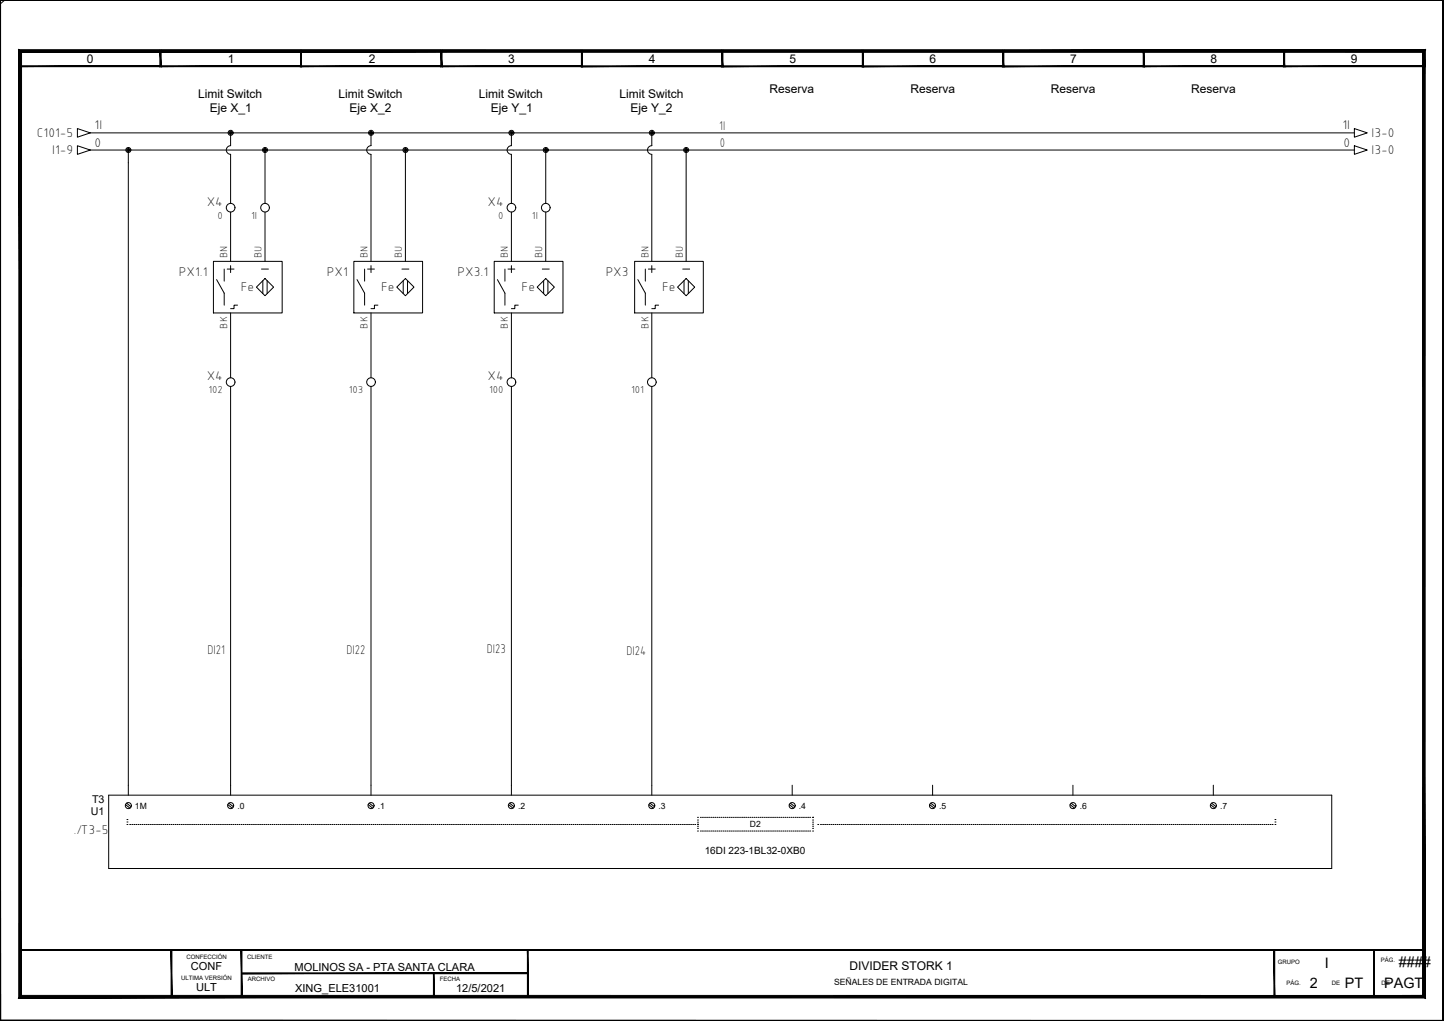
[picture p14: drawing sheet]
<svg xmlns="http://www.w3.org/2000/svg" width="420mm" height="297mm" viewBox="0 0 420 297" stroke-linecap="round" stroke-linejoin="round" font-family="sans-serif">
<defs><g id="words">
<g font-size="4.2">
<text x="385.4" y="281.6">I</text>
<text x="407" y="281.3">####</text>
<text x="381.1" y="287.5">2</text>
<text x="391.3" y="287.5">PT</text>
<text x="402.8" y="287.5">PAGT</text>
</g>
<g font-size="3.9">
<text x="10.7" y="39.9">C101-5</text>
<text x="27.5" y="37.7">1I</text>
<text x="209.3" y="37.9">1I</text>
<text x="390.6" y="37.7">1I</text>
<text x="399.1" y="39.9">I3-0</text>
<text x="15.2" y="44.9">I1-9</text>
<text x="27.5" y="42.7">0</text>
<text x="209.4" y="42.9">0</text>
<text x="390.9" y="42.7">0</text>
<text x="399.1" y="44.9">I3-0</text>
<text x="60.1" y="60">X4</text>
<text x="141.8" y="60">X4</text>
<text x="52" y="80.3">PX1.1</text>
<text x="95.1" y="80.3">PX1</text>
<text x="133.2" y="80.3">PX3.1</text>
<text x="176.2" y="80.3">PX3</text>
<text x="70.1" y="84.8">Fe</text>
<text x="110.9" y="84.8">Fe</text>
<text x="151.8" y="84.8">Fe</text>
<text x="192.6" y="84.8">Fe</text>
<text x="60.1" y="110.7">X4</text>
<text x="141.8" y="110.7">X4</text>
<text x="60.4" y="190.2">DI21</text>
<text x="100.8" y="190.2">DI22</text>
<text x="141.6" y="190">DI23</text>
<text x="182.3" y="190.6">DI24</text>
<text x="21.5" y="242.6">./T3-5</text>
</g>
<g font-size="3.5">
<text x="25.3" y="18.4">0</text>
<text x="66.3" y="18.4">1</text>
<text x="107.3" y="18.4">2</text>
<text x="147.9" y="18.4">3</text>
<text x="188.8" y="18.4">4</text>
<text x="229.7" y="18.4">5</text>
<text x="270.5" y="18.4">6</text>
<text x="311.4" y="18.4">7</text>
<text x="352.2" y="18.4">8</text>
<text x="393.1" y="18.4">9</text>
<text x="57.7" y="28.4">Limit Switch</text>
<text x="98.5" y="28.4">Limit Switch</text>
<text x="139.4" y="28.4">Limit Switch</text>
<text x="180.3" y="28.4">Limit Switch</text>
<text x="223.9" y="27.2">Reserva</text>
<text x="264.9" y="27.1">Reserva</text>
<text x="305.8" y="27.1">Reserva</text>
<text x="346.6" y="27.1">Reserva</text>
<text x="61.1" y="32.6">Eje X_1</text>
<text x="101.7" y="32.6">Eje X_2</text>
<text x="142.8" y="32.6">Eje Y_1</text>
<text x="183.4" y="32.6">Eje Y_2</text>
<text x="247.1" y="282.1">DIVIDER STORK 1</text>
</g>
<g font-size="3.2">
<text x="55.5" y="282.3">CONF</text>
<text x="85.7" y="282.3">MOLINOS SA - PTA SANTA CLARA</text>
<text x="57" y="288.3">ULT</text>
<text x="85.9" y="288.6">XING_ELE31001</text>
<text x="132.7" y="288.6">12/5/2021</text>
</g>
<g font-size="3.1">
<text x="63.3" y="63.7">0</text>
<text x="73.1" y="63.7">1I</text>
<text x="145" y="63.7">0</text>
<text x="154.8" y="63.7">1I</text>
<text x="66.1" y="75" transform="rotate(-90 66.1 75)">BN</text>
<text x="76.1" y="75" transform="rotate(-90 76.1 75)">BU</text>
<text x="107" y="75" transform="rotate(-90 107 75)">BN</text>
<text x="116.9" y="75" transform="rotate(-90 116.9 75)">BU</text>
<text x="147.8" y="75" transform="rotate(-90 147.8 75)">BN</text>
<text x="157.8" y="75" transform="rotate(-90 157.8 75)">BU</text>
<text x="188.7" y="75" transform="rotate(-90 188.7 75)">BN</text>
<text x="198.6" y="75" transform="rotate(-90 198.6 75)">BU</text>
<text x="66.1" y="95.6" transform="rotate(-90 66.1 95.6)">BK</text>
<text x="107" y="95.6" transform="rotate(-90 107 95.6)">BK</text>
<text x="147.8" y="95.6" transform="rotate(-90 147.8 95.6)">BK</text>
<text x="188.7" y="95.6" transform="rotate(-90 188.7 95.6)">BK</text>
<text x="60.6" y="114.4">102</text>
<text x="101.5" y="114.4">103</text>
<text x="142.3" y="114.4">100</text>
<text x="183.6" y="114.4">101</text>
<text x="26.8" y="233.7">T3</text>
<text x="26.4" y="237.2">U1</text>
</g>
<text font-size="2.9" x="205" y="248.4">16DI 223-1BL32-0XB0</text>
<g font-size="2.5">
<text x="39.3" y="235.3">1M</text>
<text x="69.1" y="235.3">.0</text>
<text x="109.9" y="235.3">.1</text>
<text x="150.7" y="235.3">.2</text>
<text x="191.6" y="235.3">.3</text>
<text x="232.4" y="235.3">.4</text>
<text x="273.3" y="235.3">.5</text>
<text x="314.2" y="235.3">.6</text>
<text x="355" y="235.3">.7</text>
<text x="218.2" y="240.6">D2</text>
<text x="242.7" y="286.6">SEÑALES DE ENTRADA DIGITAL</text>
</g>
<g font-size="1.8">
<text x="54.2" y="279">CONFECCIÓN</text>
<text x="71.9" y="279">CLIENTE</text>
<text x="371.8" y="280.6">GRUPO</text>
<text x="401.8" y="279.8">PÁG.</text>
<text x="52.7" y="285">ULTIMA VERSIÓN</text>
<text x="72.1" y="285.3">ARCHIVO</text>
<text x="127.9" y="285.3">FECHA</text>
<text x="374.3" y="286.6">PÁG.</text>
<text x="387.5" y="286.6">DE</text>
<text x="402" y="286.6">DE</text>
</g>
</g></defs>
<g fill="#000" stroke="#000" stroke-width=".29">
<path d="M0 .1h419.9zM0 .1h419.9z"/>
<path d="M5.7 19.4h41.1l-.2-.3zM5.9 19.1h40.7l-40.9 .3zM5.7 14.7v4.7l.2-.3zM5.7 14.7l.2 .3v4.1zM5.7 14.7l.2 .3 40.9-.3zM5.9 15l40.9-.3-.2 .3zM46.8 14.7l-.2 .3 .2 4.4zM46.6 15l.2 4.4-.2-.3z"/>
<path d="M46.6 19.4h41.1l-.2-.3zM46.6 19.4l.2-.3h40.7zM46.6 14.7v4.7l.2-.3zM46.6 14.7l.2 .3v4.1zM46.6 14.7l.2 .3 40.9-.3zM46.8 15l40.9-.3-.2 .3zM87.7 14.7l-.2 .3 .2 4.4zM87.5 15l.2 4.4-.2-.3z"/>
<path d="M87.5 19.4h41.1l-.2-.3zM87.7 19.1h40.7l-40.9 .3zM87.5 14.7v4.7l.2-.3zM87.5 14.7l.2 .3v4.1zM87.5 14.7l.2 .3 40.9-.3zM87.7 15l40.9-.3-.2 .3zM128.6 14.7l-.2 .3 .2 4.4zM128.4 15l.2 4.4-.2-.3z"/>
<path d="M128.3 19.4h41.1l-.2-.3zM128.5 19.1h40.7l-40.9 .3zM128.3 14.7v4.7l.2-.3zM128.3 14.7l.2 .3v4.1zM128.3 14.7l.2 .3 40.9-.3zM128.5 15l40.9-.3-.2 .3zM169.4 14.7l-.2 .3 .2 4.4zM169.2 15l.2 4.4-.2-.3z"/>
<path d="M169.2 19.4h41.1l-.2-.2zM169.2 19.4l.2-.2h40.7zM169.2 14.7v4.7l.2-.2zM169.2 14.7l.2 .3v4.2zM169.2 14.7l.2 .3 40.9-.3zM169.4 15l40.9-.3-.2 .3zM210.3 14.7l-.2 .3 .2 4.4zM210.1 15l.2 4.4-.2-.2z"/>
<path d="M210 19.4h41.2l-.3-.2zM210.3 19.2h40.6l-40.9 .2zM210 14.7v4.7l.3-.2zM210 14.7l.3 .3v4.2zM210 14.7l.3 .3 40.9-.3zM210.3 15l40.9-.3-.3 .3zM251.2 14.7l-.3 .3 .3 4.4zM250.9 15l.3 4.4-.3-.2z"/>
<path d="M250.9 19.4h41.2l-.3-.2zM250.9 19.4l.3-.2h40.6zM250.9 14.7v4.7l.3-.2zM250.9 14.7l.3 .3v4.2zM250.9 14.7l.3 .3 40.9-.3zM251.2 15l40.9-.3-.3 .3zM292.1 14.7l-.3 .3 .3 4.4zM291.8 15l.3 4.4-.3-.2z"/>
<path d="M291.8 19.4h41.1l-.2-.2zM291.8 19.4l.2-.2h40.7zM291.8 14.7v4.7l.2-.2zM291.8 14.7l.2 .3v4.2zM291.8 14.7l.2 .3 40.9-.3zM292 15l40.9-.3-.2 .3zM332.9 14.7l-.2 .3 .2 4.4zM332.7 15l.2 4.4-.2-.2z"/>
<path d="M332.7 19.4h41.1l-.2-.3zM332.9 19.1h40.7l-40.9 .3zM332.7 14.7v4.7l.2-.3zM332.7 14.7l.2 .3v4.1zM332.7 14.7l.2 .3 40.9-.3zM332.9 15l40.9-.3-.2 .3zM373.8 14.7l-.2 .3 .2 4.4zM373.6 15l.2 4.4-.2-.3z"/>
<path d="M373.5 19.4h41.1l-.2-.3zM373.5 19.4l.2-.3h40.7zM373.5 14.7v4.7l.2-.3zM373.5 14.7l.2 .3v4.1zM373.5 14.7l.2 .3 40.9-.3zM373.7 15l40.9-.3-.2 .3zM414.6 14.7l-.2 .3 .2 4.4zM414.4 15l.2 4.4-.2-.3z"/>
<path d="M419.9 .1v296.7zM419.9 .1l.1 296.8zM419.9 .1l.1 296.8z"/>
<path d="M5.8 276.3v.2l408.5-.2zM5.8 276.5l408.5-.2v.2z"/>
<path d="M0 .1v296.9l.2-.2zM0 .1h.2v296.7z"/>
<path d="M5.5 290.3l408.4-.7h-407.7zM5.5 290.3l408.4-.7 .8 .8zM413.9 15.2v274.4l.8 .8zM413.9 15.2l.8-.7v275.9zM6.3 15.2h407.6l.8-.7zM5.5 14.5h409.2l-408.4 .7zM5.5 14.5l.7 275.1 .1-274.4zM5.5 14.5l.7 275.1-.7 .7z"/>
<path d="M49.8 276.4v13.6h.2zM49.8 276.4h.2v13.6z"/>
<path d="M70.2 276.4v13.6h.2zM70.2 276.4h.2v13.6z"/>
<path d="M70.3 283v.3l83.3-.3zM70.3 283.3l83.3-.3v.3z"/>
<path d="M126.1 283.2v6.8h.2zM126.1 283.2h.2v6.8z"/>
<path d="M153.5 276.4v13.7h.2zM153.5 276.4h.2v13.7z"/>
<path d="M370.7 276.4v13.6h.2zM370.7 276.4h.2v13.6z"/>
<path d="M399.7 276.4v13.6h.2zM399.7 276.4h.2v13.6z"/>
<path d="M.2 296.8l419.8 .1zM.2 296.8l419.8 .1-420 .1zM0 297l420-.1zM0 297h420z"/>
</g>
<g fill="none" stroke="#000" stroke-width=".29">
<path d="M0 .1v296.9h420M1.3 .1l-1.3 1.1M5.8 19.4h408.5v257h-408.5zM22.5 37.4l3.8 1.3-3.8 1.2zM26.3 38.7h367.8M67.1 38.6v3.8M107.9 38.6l.1 3.8a1.26 1.26 0 0 0-1.3 1.2 1.26 1.26 0 0 0 1.3 1.3M148.8 38.6v3.8a1.26 1.26 0 0 0-1.2 1.2 1.26 1.26 0 0 0 1.2 1.3M189.7 38.6v3.8a1.26 1.26 0 0 0-1.3 1.2 1.26 1.26 0 0 0 1.3 1.3M394.1 37.4l3.7 1.3-3.7 1.2zM22.5 42.4l3.8 1.3-3.8 1.2zM26.3 43.7h367.8"/>
<path d="M37.3 43.7v187.6M67.1 44.9v14.3M67.1 42.4a1.26 1.26 0 0 0-1.3 1.2 1.26 1.26 0 0 0 1.3 1.3M77.1 43.7v15.5M107.9 44.9v31.1M118 43.7v32.3M148.8 44.9v14.3M158.8 43.7v15.5M189.7 44.9v31.1M199.6 43.7v32.3M394.1 42.4l3.7 1.3-3.7 1.2zM62.1 76h20v15h-20z"/>
<path d="M65.2 78.3v3.5M66.1 78.3h2M67.1 61.7v14.3M67.1 77.3v2M76.1 78.3h2M77.1 61.7v14.3M103 76h20v15h-20zM106.1 78.3v3.5M107 78.3h1.9M107.9 77.3v2M116.9 78.3h2.1M143.8 76h20v15h-20z"/>
<path d="M146.9 78.3v3.5M147.8 78.3h2M148.8 61.7v14.3M148.8 77.3v2M157.8 78.3h2M158.8 61.7v14.3M184.7 76h19.9v15h-19.9zM187.8 78.3v3.5M188.7 78.3h1.9M189.7 77.3v2M198.6 78.3h2.1M63 81.4l2.2 3.9v3.5"/>
<path d="M67.1 91v18.9M69.1 88.8h-1v1h-1M74.6 83.5l2.5-2.5 2.5 2.5-2.5 2.5zM76.5 81.7v3.7M77.7 81.7v3.7M103.9 81.4l2.2 3.9v3.5M107.9 91v18.9M110 88.8h-1.1v1h-1M115.4 83.5l2.6-2.5 2.5 2.5-2.5 2.5zM117.3 81.7v3.7M118.6 81.7v3.7M144.7 81.4l2.2 3.9v3.5"/>
<path d="M148.8 91v18.9M150.8 88.8h-1v1h-1M156.3 83.5l2.5-2.5 2.5 2.5-2.5 2.5zM158.2 81.7v3.7M159.4 81.7v3.7M185.6 81.4l2.2 3.9v3.5M189.7 91v18.9M191.6 88.8h-1v1h-.9M199 81.7v3.7M199.6 81l2.5 2.5-2.5 2.5-2.5-2.5zM200.3 81.7v3.7M67.1 112.4v118.9"/>
<path d="M107.9 112.4v118.9M148.8 112.4v118.9M189.7 112.4v118.9M31.6 231.3h355.9v21.4h-355.9zM36.5 234.1l1.3 1M36.8 233.7l1.3 1M36.9 238.4h.1M36.9 239.1h.1M36.9 239.9h.1M37.7 239.9h.1M38.4 239.9h.1M38.9 239.9h.1"/>
<path d="M39.5 239.9h.1M40.2 239.9h.1M40.7 239.9h.1M41.3 239.9h.1M42 239.9h.1M42.5 239.9h.1M43.1 239.9h.1M43.8 239.9h.1M44.3 239.9h.1M44.9 239.9h.1M45.6 239.9h.1M46.1 239.9h.1"/>
<path d="M46.7 239.9h.1M47.3 239.9h.1M47.9 239.9h.1M48.5 239.9h.1M49.1 239.9h.1M49.7 239.9h.1M50.3 239.9h.1M50.9 239.9h.1M51.5 239.9h.1M52.1 239.9h.1M52.7 239.9h.1M53.3 239.9h.1"/>
<path d="M54 239.9h.1M54.5 239.9h.1M55.1 239.9h.1M55.8 239.9h.1M56.3 239.9h.1M56.9 239.9h.1M57.6 239.9h.1M58.1 239.9h.1M58.7 239.9h.1M59.4 239.9h.1M59.9 239.9h.1M60.5 239.9h.1"/>
<path d="M61.2 239.9h.1M61.7 239.9h.1M62.3 239.9h.1M62.9 239.9h.1M63.5 239.9h.1M64.1 239.9h.1M64.7 239.9h.1M65.3 239.9h.1M65.9 239.9h.1M66.3 234.1l1.3 1M66.5 239.9h.1M66.6 233.7l1.3 1"/>
<path d="M67.1 239.9h.1M67.7 239.9h.1M68.3 239.9h.1M68.9 239.9h.1M69.5 239.9h.1M70.1 239.9h.1M70.7 239.9h.1M71.4 239.9h.1M71.9 239.9h.1M72.5 239.9h.1M73.2 239.9h.1M73.7 239.9h.1"/>
<path d="M74.3 239.9h.1M75 239.9h.1M75.5 239.9h.1M76.1 239.9h.1M76.8 239.9h.1M77.3 239.9h.1M77.9 239.9h.1M78.5 239.9h.1M79.1 239.9h.1M79.7 239.9h.1M80.3 239.9h.1M80.9 239.9h.1"/>
<path d="M81.5 239.9h.1M82.1 239.9h.1M82.7 239.9h.1M83.3 239.9h.1M83.9 239.9h.1M84.5 239.9h.1M85.1 239.9h.1M85.7 239.9h.1M86.3 239.9h.1M87 239.9h.1M87.5 239.9h.1M88.1 239.9h.1"/>
<path d="M88.8 239.9h.1M89.3 239.9h.1M89.9 239.9h.1M90.6 239.9h.1M91.1 239.9h.1M91.7 239.9h.1M92.4 239.9h.1M92.9 239.9h.1M93.5 239.9h.1M94.1 239.9h.1M94.7 239.9h.1M95.3 239.9h.1"/>
<path d="M95.9 239.9h.1M96.5 239.9h.1M97.1 239.9h.1M97.7 239.9h.1M98.3 239.9h.1M98.9 239.9h.1M99.5 239.9h.1M100.1 239.9h.1M100.7 239.9h.1M101.3 239.9h.1M101.9 239.9h.1M102.6 239.9h.1"/>
<path d="M103.1 239.9h.1M103.7 239.9h.1M104.4 239.9h.1M104.9 239.9h.1M105.5 239.9h.1M106.2 239.9h.1M106.7 239.9h.1M107.1 234.1l1.3 1M107.3 239.9h.1M107.4 233.7l1.4 1M107.9 239.9h.1M108.5 239.9h.1"/>
<path d="M109.1 239.9h.1M109.7 239.9h.1M110.3 239.9h.1M110.9 239.9h.1M111.5 239.9h.1M112.1 239.9h.1M112.7 239.9h.1M113.3 239.9h.1M113.9 239.9h.1M114.5 239.9h.1M115.1 239.9h.1M115.7 239.9h.1"/>
<path d="M116.3 239.9h.1M116.9 239.9h.1M117.5 239.9h.1M118.1 239.9h.1M118.7 239.9h.1M119.3 239.9h.1M120 239.9h.1M120.5 239.9h.1M121.1 239.9h.1M121.8 239.9h.1M122.3 239.9h.1M122.9 239.9h.1"/>
<path d="M123.5 239.9h.1M124.1 239.9h.1M124.7 239.9h.1M125.3 239.9h.1M125.9 239.9h.1M126.5 239.9h.1M127.1 239.9h.1M127.7 239.9h.1M128.3 239.9h.1M128.9 239.9h.1M129.5 239.9h.1M130.1 239.9h.1"/>
<path d="M130.7 239.9h.1M131.3 239.9h.1M131.9 239.9h.1M132.5 239.9h.1M133.1 239.9h.1M133.7 239.9h.1M134.3 239.9h.1M134.9 239.9h.1M135.6 239.9h.1M136.1 239.9h.1M136.7 239.9h.1M137.4 239.9h.1"/>
<path d="M137.9 239.9h.1M138.5 239.9h.1M139.1 239.9h.1M139.7 239.9h.1M140.3 239.9h.1M140.9 239.9h.1M141.5 239.9h.1M142.1 239.9h.1M142.7 239.9h.1M143.3 239.9h.1M143.9 239.9h.1M144.5 239.9h.1"/>
<path d="M145.1 239.9h.1M145.7 239.9h.1M146.3 239.9h.1M146.9 239.9h.1M147.5 239.9h.1M148 234.1l1.2 1M148.1 239.9h.1M148.3 233.7l1.3 1M148.7 239.9h.1M149.3 239.9h.1M149.9 239.9h.1M150.5 239.9h.1"/>
<path d="M151.2 239.9h.1M151.7 239.9h.1M152.3 239.9h.1M153 239.9h.1M153.5 239.9h.1M154.1 239.9h.1M154.7 239.9h.1M155.3 239.9h.1M155.9 239.9h.1M156.5 239.9h.1M157.1 239.9h.1M157.7 239.9h.1"/>
<path d="M158.3 239.9h.1M158.9 239.9h.1M159.5 239.9h.1M160.1 239.9h.1M160.7 239.9h.1M161.3 239.9h.1M161.9 239.9h.1M162.5 239.9h.1M163.1 239.9h.1M163.7 239.9h.1M164.3 239.9h.1M164.9 239.9h.1"/>
<path d="M165.5 239.9h.1M166.1 239.9h.1M166.7 239.9h.1M167.3 239.9h.1M167.9 239.9h.1M168.6 239.9h.1M169.1 239.9h.1M169.7 239.9h.1M170.3 239.9h.1M170.9 239.9h.1M171.5 239.9h.1M172.1 239.9h.1"/>
<path d="M172.7 239.9h.1M173.3 239.9h.1M173.9 239.9h.1M174.5 239.9h.1M175.1 239.9h.1M175.7 239.9h.1M176.3 239.9h.1M176.9 239.9h.1M177.5 239.9h.1M178.1 239.9h.1M178.7 239.9h.1M179.3 239.9h.1"/>
<path d="M179.9 239.9h.1M180.5 239.9h.1M181.1 239.9h.1M181.7 239.9h.1M182.3 239.9h.1M182.9 239.9h.1M183.5 239.9h.1M184.1 239.9h.1M184.7 239.9h.1M185.3 239.9h.1M185.9 239.9h.1M186.5 239.9h.1"/>
<path d="M187.1 239.9h.1M187.7 239.9h.1M188.3 239.9h.1M188.8 234.1l1.3 1M188.9 239.9h.1M189.1 233.7l1.3 1M189.5 239.9h.1M190.1 239.9h.1M190.7 239.9h.1M191.3 239.9h.1M191.9 239.9h.1M192.5 239.9h.1"/>
<path d="M193.1 239.9h.1M193.7 239.9h.1M194.3 239.9h.1M194.9 239.9h.1M195.5 239.9h.1M196.1 239.9h.1M196.7 239.9h.1M197.3 239.9h.1M197.9 239.9h.1M198.5 239.9h.1M199.1 239.9h.1M199.7 239.9h.1"/>
<path d="M200.3 239.9h.1M200.9 239.9h.1M201.5 239.9h.1M202.1 239.9h.1M202.9 239.9h.1M202.9 239.8h.1M202.9 239.2h.1M202.9 238.6h.1M202.9 237.8h.1M203.8 237.8h.1M204.4 237.8h.1M205 237.8h.1"/>
<path d="M205.6 237.8h.1M206.2 237.8h.1M206.8 237.8h.1M207.4 237.8h.1M208 237.8h.1M208.6 237.8h.1M209.2 237.8h.1M209.8 237.8h.1M210.4 237.8h.1M211 237.8h.1M211.6 237.8h.1M212.2 237.8h.1"/>
<path d="M212.8 237.8h.1M213.4 237.8h.1M214 237.8h.1M214.6 237.8h.1M215.2 237.8h.1M215.8 237.8h.1M216.4 237.8h.1M217 237.8h.1M217.6 237.8h.1M218.2 237.8h.1M218.8 237.8h.1M219.4 237.8h.1"/>
<path d="M220 237.8h.1M220.6 237.8h.1M221.2 237.8h.1M221.8 237.8h.1M222.4 237.8h.1M223 237.8h.1M223.6 237.8h.1M224.2 237.8h.1M224.8 237.8h.1M225.4 237.8h.1M226 237.8h.1M226.6 237.8h.1"/>
<path d="M227.2 237.8h.1M227.8 237.8h.1M228.4 237.8h.1M229 237.8h.1M229.6 237.8h.1M229.7 234.1l1.2 1M230 233.7l1.3 1M230.2 237.8h.1M230.5 228.4v2.9M230.8 237.8h.1M231.4 237.8h.1M232 237.8h.1"/>
<path d="M232.6 237.8h.1M233.2 237.8h.1M233.8 237.8h.1M234.4 237.8h.1M235 237.8h.1M235.6 237.8h.1M236.4 237.8h.1M236.4 238.6h.1M236.4 239.2h.1M236.4 239.8h.1M237.9 239.9h.1M238.7 239.9h.1"/>
<path d="M239.4 239.9h.1M239.9 239.9h.1M240.5 239.9h.1M241.2 239.9h.1M241.7 239.9h.1M242.3 239.9h.1M243 239.9h.1M243.5 239.9h.1M244.1 239.9h.1M244.8 239.9h.1M245.3 239.9h.1M245.9 239.9h.1"/>
<path d="M246.5 239.9h.1M247.1 239.9h.1M247.7 239.9h.1M248.3 239.9h.1M248.9 239.9h.1M249.5 239.9h.1M250.1 239.9h.1M250.7 239.9h.1M251.3 239.9h.1M251.9 239.9h.1M252.5 239.9h.1M253.2 239.9h.1"/>
<path d="M253.7 239.9h.1M254.3 239.9h.1M255 239.9h.1M255.5 239.9h.1M256.1 239.9h.1M256.8 239.9h.1M257.3 239.9h.1M257.9 239.9h.1M258.6 239.9h.1M259.1 239.9h.1M259.7 239.9h.1M260.3 239.9h.1"/>
<path d="M260.9 239.9h.1M261.5 239.9h.1M262.1 239.9h.1M262.7 239.9h.1M263.3 239.9h.1M263.9 239.9h.1M264.5 239.9h.1M265.1 239.9h.1M265.7 239.9h.1M266.3 239.9h.1M266.9 239.9h.1M267.5 239.9h.1"/>
<path d="M268.1 239.9h.1M268.7 239.9h.1M269.3 239.9h.1M269.9 239.9h.1M270.5 234.1l1.3 1M270.6 239.9h.1M270.8 233.7l1.3 1M271.1 239.9h.1M271.4 228.4v2.9M271.7 239.9h.1M272.4 239.9h.1M272.9 239.9h.1"/>
<path d="M273.5 239.9h.1M274.2 239.9h.1M274.7 239.9h.1M275.3 239.9h.1M275.9 239.9h.1M276.5 239.9h.1M277.1 239.9h.1M277.7 239.9h.1M278.3 239.9h.1M278.9 239.9h.1M279.5 239.9h.1M280.1 239.9h.1"/>
<path d="M280.7 239.9h.1M281.3 239.9h.1M281.9 239.9h.1M282.5 239.9h.1M283.1 239.9h.1M283.7 239.9h.1M284.3 239.9h.1M284.9 239.9h.1M285.5 239.9h.1M286.2 239.9h.1M286.7 239.9h.1M287.3 239.9h.1"/>
<path d="M288 239.9h.1M288.5 239.9h.1M289.1 239.9h.1M289.8 239.9h.1M290.3 239.9h.1M290.9 239.9h.1M291.5 239.9h.1M292.1 239.9h.1M292.7 239.9h.1M293.3 239.9h.1M293.9 239.9h.1M294.5 239.9h.1"/>
<path d="M295.1 239.9h.1M295.7 239.9h.1M296.3 239.9h.1M296.9 239.9h.1M297.5 239.9h.1M298.1 239.9h.1M298.7 239.9h.1M299.3 239.9h.1M299.9 239.9h.1M300.5 239.9h.1M301.1 239.9h.1M301.8 239.9h.1"/>
<path d="M302.3 239.9h.1M302.9 239.9h.1M303.6 239.9h.1M304.1 239.9h.1M304.7 239.9h.1M305.4 239.9h.1M305.9 239.9h.1M306.5 239.9h.1M307.1 239.9h.1M307.7 239.9h.1M308.3 239.9h.1M308.9 239.9h.1"/>
<path d="M309.5 239.9h.1M310.1 239.9h.1M310.7 239.9h.1M311.3 239.9h.1M311.4 234.1l1.3 1M311.7 233.7l1.3 1M311.9 239.9h.1M312.2 228.4v2.9M312.5 239.9h.1M313.1 239.9h.1M313.7 239.9h.1M314.3 239.9h.1"/>
<path d="M314.9 239.9h.1M315.5 239.9h.1M316.1 239.9h.1M316.7 239.9h.1M317.4 239.9h.1M317.9 239.9h.1M318.5 239.9h.1M319.2 239.9h.1M319.7 239.9h.1M320.3 239.9h.1M321 239.9h.1M321.5 239.9h.1"/>
<path d="M322.1 239.9h.1M322.7 239.9h.1M323.3 239.9h.1M323.9 239.9h.1M324.5 239.9h.1M325.1 239.9h.1M325.7 239.9h.1M326.3 239.9h.1M326.9 239.9h.1M327.5 239.9h.1M328.1 239.9h.1M328.7 239.9h.1"/>
<path d="M329.3 239.9h.1M329.9 239.9h.1M330.5 239.9h.1M331.1 239.9h.1M331.7 239.9h.1M332.3 239.9h.1M332.9 239.9h.1M333.5 239.9h.1M334.1 239.9h.1M334.8 239.9h.1M335.3 239.9h.1M335.9 239.9h.1"/>
<path d="M336.5 239.9h.1M337.1 239.9h.1M337.7 239.9h.1M338.3 239.9h.1M338.9 239.9h.1M339.5 239.9h.1M340.1 239.9h.1M340.7 239.9h.1M341.3 239.9h.1M341.9 239.9h.1M342.5 239.9h.1M343.1 239.9h.1"/>
<path d="M343.7 239.9h.1M344.3 239.9h.1M344.9 239.9h.1M345.5 239.9h.1M346.1 239.9h.1M346.7 239.9h.1M347.3 239.9h.1M347.9 239.9h.1M348.5 239.9h.1M349.1 239.9h.1M349.7 239.9h.1M350.4 239.9h.1"/>
<path d="M350.9 239.9h.1M351.5 239.9h.1M352.1 239.9h.1M352.2 234.1l1.3 1M352.5 233.7l1.3 1M352.7 239.9h.1M353 228.4v2.9M353.3 239.9h.1M353.9 239.9h.1M354.5 239.9h.1M355.1 239.9h.1M355.7 239.9h.1"/>
<path d="M356.3 239.9h.1M356.9 239.9h.1M357.5 239.9h.1M358.1 239.9h.1M358.7 239.9h.1M359.3 239.9h.1M359.9 239.9h.1M360.5 239.9h.1M361.1 239.9h.1M361.7 239.9h.1M362.3 239.9h.1M362.9 239.9h.1"/>
<path d="M363.5 239.9h.1M364.1 239.9h.1M364.7 239.9h.1M365.3 239.9h.1M366 239.9h.1M366.5 239.9h.1M367.1 239.9h.1M367.7 239.9h.1M368.3 239.9h.1M368.9 239.9h.1M369.5 239.9h.1M370.1 239.9h.1"/>
<path d="M371 238.4h.1M371 239.1h.1M371 239.9h.1M202.9 241.8h.1M202.9 241h.1M202.9 240.4h.1M203.8 241.8h.1M204.4 241.8h.1M205 241.8h.1M205.6 241.8h.1M206.2 241.8h.1M206.8 241.8h.1"/>
<path d="M207.4 241.8h.1M208 241.8h.1M208.6 241.8h.1M209.2 241.8h.1M209.8 241.8h.1M210.4 241.8h.1M211 241.8h.1M211.6 241.8h.1M212.2 241.8h.1M212.8 241.8h.1M213.4 241.8h.1M214 241.8h.1"/>
<path d="M214.6 241.8h.1M215.2 241.8h.1M215.8 241.8h.1M216.4 241.8h.1M217 241.8h.1M217.6 241.8h.1M218.2 241.8h.1M218.8 241.8h.1M219.4 241.8h.1M220 241.8h.1M220.6 241.8h.1M221.2 241.8h.1"/>
<path d="M221.8 241.8h.1M222.4 241.8h.1M223 241.8h.1M223.6 241.8h.1M224.2 241.8h.1M224.8 241.8h.1M225.4 241.8h.1M226 241.8h.1M226.6 241.8h.1M227.2 241.8h.1M227.8 241.8h.1M228.4 241.8h.1"/>
<path d="M229 241.8h.1M229.6 241.8h.1M230.2 241.8h.1M230.8 241.8h.1M231.4 241.8h.1M232 241.8h.1M232.6 241.8h.1M233.2 241.8h.1M233.8 241.8h.1M234.4 241.8h.1M235 241.8h.1M235.6 241.8h.1"/>
<path d="M236.4 240.4h.1M236.4 241h.1M236.4 241.8h.1M5.8 276.4h44.1v13.6h-44.1z"/>
<circle cx="67.1" cy="38.6" r=".73"/>
<circle cx="67.1" cy="38.6" r=".46"/>
<circle cx="67.1" cy="38.6" r=".22"/>
<circle cx="108" cy="38.6" r=".73"/>
<circle cx="108" cy="38.6" r=".46"/>
<circle cx="108" cy="38.6" r=".22"/>
<circle cx="148.8" cy="38.6" r=".73"/>
<circle cx="148.8" cy="38.6" r=".46"/>
<circle cx="148.8" cy="38.6" r=".22"/>
<circle cx="189.7" cy="38.6" r=".73"/>
<circle cx="189.7" cy="38.6" r=".46"/>
<circle cx="189.7" cy="38.6" r=".22"/>
<circle cx="37.3" cy="43.6" r=".73"/>
<circle cx="37.3" cy="43.6" r=".46"/>
<circle cx="37.3" cy="43.6" r=".22"/>
<circle cx="77.1" cy="43.6" r=".73"/>
<circle cx="77.1" cy="43.6" r=".46"/>
<circle cx="77.1" cy="43.6" r=".22"/>
<circle cx="118" cy="43.6" r=".73"/>
<circle cx="118" cy="43.6" r=".46"/>
<circle cx="118" cy="43.6" r=".22"/>
<circle cx="158.8" cy="43.6" r=".73"/>
<circle cx="158.8" cy="43.6" r=".46"/>
<circle cx="158.8" cy="43.6" r=".22"/>
<circle cx="199.7" cy="43.6" r=".73"/>
<circle cx="199.7" cy="43.6" r=".46"/>
<circle cx="199.7" cy="43.6" r=".22"/>
<circle cx="67.1" cy="60.4" r="1.26"/>
<circle cx="77.1" cy="60.4" r="1.26"/>
<circle cx="148.8" cy="60.4" r="1.26"/>
<circle cx="158.8" cy="60.4" r="1.26"/>
<circle cx="67.1" cy="111.2" r="1.26"/>
<circle cx="108" cy="111.2" r="1.26"/>
<circle cx="148.8" cy="111.2" r="1.26"/>
<circle cx="189.7" cy="111.2" r="1.26"/>
<circle cx="37.3" cy="234.4" r=".88"/>
<circle cx="67.1" cy="234.4" r=".88"/>
<circle cx="108" cy="234.4" r=".88"/>
<circle cx="148.8" cy="234.4" r=".88"/>
<circle cx="189.6" cy="234.4" r=".88"/>
<circle cx="230.5" cy="234.4" r=".88"/>
<circle cx="271.3" cy="234.4" r=".88"/>
<circle cx="312.2" cy="234.4" r=".88"/>
<circle cx="353" cy="234.4" r=".88"/>
</g>
<use href="#words"/>
</svg>
